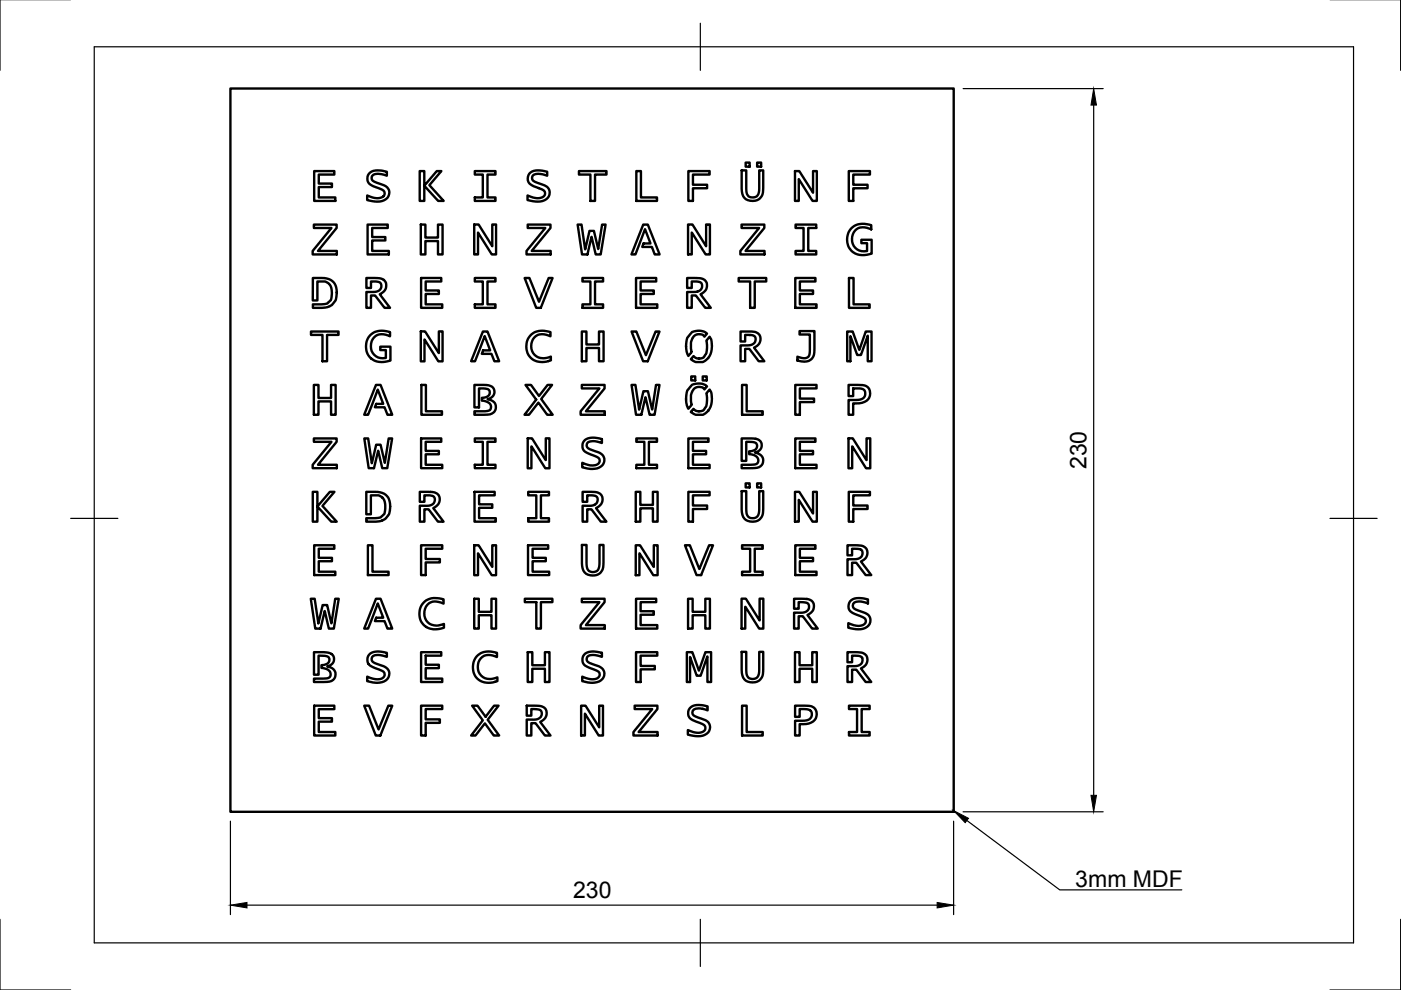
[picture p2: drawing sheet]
<svg xmlns="http://www.w3.org/2000/svg" width="297mm" height="210mm" viewBox="0 0 297 210" stroke-linecap="round" stroke-linejoin="round" font-family="sans-serif">
<defs><g id="words">
<g font-size="4.9">
<text x="230.3" y="99.5" transform="rotate(-90 230.3 99.5)">230</text>
<text x="121.5" y="190.3">230</text>
<text x="228" y="188">3mm MDF</text>
</g>
</g></defs>
<!-- layer: Sichtbar -->
<g fill="none" stroke="#000" stroke-width=".51">
<path d="M48.9 18.8h153.3v153.3h-153.3zM66.6 36.3h4.3v.7h-3.3v1.9h2.8v.8h-2.8v2.2h3.5v.7h-4.5zM78.2 36.8a3.5 3.5 0 0 1 3.8-.4v.9l-1-.4a2.25 2.25 0 0 0-2.1 .5 .83 .83 0 0 0 .5 1.1l1.2 .5a2.09 2.09 0 0 1 1.9 1.8 2.32 2.32 0 0 1-3 1.9l-1.6-.3v-1a3.1 3.1 0 0 0 3.4 .2l.1-.2a.86 .86 0 0 0-.5-1.2l-1.3-.5a1.8 1.8 0 0 1-1.4-2.9zM89 36.3h1v3.1l2.6-3.1h1l-2.6 3 3.1 3.3h-1.2l-2.9-3.2v3.2h-1zM100.7 36.3h4.4v.7h-1.7v4.9h1.7v.7h-4.4v-.7h1.7v-4.9h-1.7zM112.2 36.8a3.5 3.5 0 0 1 3.8-.4v.9l-1-.4a2.2 2.2 0 0 0-2.1 .5 .84 .84 0 0 0 .5 1.1l1.2 .5a2.04 2.04 0 0 1 1.9 1.8 2.18 2.18 0 0 1-2.5 1.9l-2.2-.3v-1a3.2 3.2 0 0 0 3.5 .2l.2-.2a.86 .86 0 0 0-.6-1.2l-1.3-.5a1.85 1.85 0 0 1-1.7-2.2zM122.7 36.3h5.9v.7h-2.4v5.6h-1v-5.6h-2.5zM134.9 36.3h1v5.6h3.4v.7h-4.4zM145.9 36.3h4.6v.7h-3.6v2.2h3v.7h-3v2.7h-1zM157.2 36.1h1v3.9a1.45 1.45 0 0 0 1.7 1.8l.5-.2 .5-.8 .1-4.7h.8v3.7a2.33 2.33 0 0 1-2.2 2.8 2.33 2.33 0 0 1-2.4-2.6zM158.1 34.5h.8v.8h-.8zM160.5 34.5h.9v.8h-.9z"/>
<path d="M168.6 36.3h.9l2.9 4.6v-4.6h.8v6.3h-.9l-2.9-4.6v4.6h-.8zM180 36.3h4.4v.7h-3.5v2.2h3v.7h-3v2.7h-.9zM66.3 58.9a7 7 0 0 1 3.8 .4 3 3 0 0 1 1.3 2.9l-.2 1.5-.9 1-1.3 .5-2.7 .1v-.8h2.3a1.64 1.64 0 0 0 1.3-.7 1.69 1.69 0 0 0 .5-1.4l-.2-1.4-.6-.9-.7-.4h-1.6v4h-1zM66.5 47.6h4.9v.7l-4 4.9h4v.7h-5.1v-.7l4-4.9h-3.8zM77.7 58.9h1.8a1.92 1.92 0 0 1 2.4 1.6 2.02 2.02 0 0 1-1.4 1.9l2.2 2.9h-1.2l-2-2.7h-.8v2.7h-1v-3.4a4.9 4.9 0 0 0 2.5-.2 1.05 1.05 0 0 0 .7-1.2 1.05 1.05 0 0 0-1.2-.8h-1v1.4h-1zM77.9 47.6h4.3v.7h-3.3v2h2.8v.7h-2.8v2.2h3.5v.7h-4.5zM89.2 47.6h1v2.8h2.7v-2.8h.9v6.3h-.9v-2.8h-2.7v2.8h-1zM89.3 58.9h4.3v.8h-3.3v1.9h2.7v.7h-2.7v2.2h3.5v.8h-4.5zM100.5 47.6h1l2.9 4.6v-4.6h.8v6.3h-.9l-3-4.6v4.6h-.8zM100.7 58.9h4.4v.8h-1.7v4.8h1.7v.8h-4.4v-.8h1.7v-4.8h-1.7zM111.2 58.9h1l2.1 5.1 2-5.1h.9l-2.5 6.4h-1zM111.9 47.6h4.8v.7l-4 4.9h4.1v.7h-5.2v-.7l4-4.9h-3.7z"/>
<path d="M122.5 47.6h.8l.8 5.3 .9-3.9h.9l.9 3.8 .9-5.2h.7l-1 6.3h-1.1l-.9-3.7-.9 3.7h-1.1zM123.5 58.9h4.4v.8h-1.7v4.8h1.7v.8h-4.4v-.8h1.7v-4.8h-1.7zM134.9 58.9h4.2v.8h-3.3v1.9h2.8v.7h-2.8v2.2h3.6v.8h-4.5zM136.4 47.6h1l2.4 6.3h-1l-.6-1.5h-2l.2-.8h1.5l-1.1-3-2.1 5.3h-.8zM145.7 58.9h1.7a1.92 1.92 0 0 1 2.5 1.6 2.02 2.02 0 0 1-1.4 1.9l2.2 2.9h-1.2l-2-2.7h-.8v2.7h-1v-3.4h1.5a1.32 1.32 0 0 0 1.4-.4 1.32 1.32 0 0 0 .1-1.5l-.7-.3h-1.3v1.4h-1zM145.9 47.6h.9l2.9 4.6v-4.6h.8v6.3h-.9l-2.9-4.6v4.6h-.8zM156.6 58.9h5.9v.8h-2.5v5.6h-1v-5.6h-2.4zM157.2 47.6h4.9v.7l-4 4.9h4v.7h-5.1v-.7l4-4.9h-3.8zM168.6 58.9h4.3v.8h-3.3v1.9h2.8v.7h-2.8v2.2h3.5v.8h-4.5zM168.7 47.6h4.4v.7h-1.7v4.9h1.7v.7h-4.4v-.7h1.7v-4.9h-1.7zM180 58.9h1v5.6h3.4v.8h-4.4zM180.5 48.4a3.9 3.9 0 0 1 4.2-.7v.9a2.74 2.74 0 0 0-3.7 .7 2.6 2.6 0 0 0 .1 2.9 2.6 2.6 0 0 0 2.7 1v-1.6h-1.2v-.8h2.2v3a3.7 3.7 0 0 1-4.8-1.4 3.7 3.7 0 0 1 .5-4z"/>
<path d="M65.9 70.3h5.9v.7h-2.5v5.6h-.9v-5.6h-2.5zM78.5 71a3.9 3.9 0 0 1 4.2-.6v.9a2.59 2.59 0 0 0-4.1 1.6 2.59 2.59 0 0 0 3.2 3v-1.7h-1.2v-.7h2.2v2.9a3.7 3.7 0 0 1-4.8-1.3 3.7 3.7 0 0 1 .5-4.1zM89.2 70.3h.9l2.9 4.6v-4.6h.8v6.3h-.9l-2.9-4.6v4.6h-.8zM102.4 70.3h1l2.4 6.3h-1l-.6-1.6h-2l.2-.7h1.5l-1.1-3-2.1 5.3h-.8zM112.5 71a3.9 3.9 0 0 1 4.2-.6v.9a2.74 2.74 0 0 0-3.7 .7 2.65 2.65 0 0 0 .2 3.1 2.65 2.65 0 0 0 3.2 .7l.4-.2v.8a3.5 3.5 0 0 1-5.1-1.9 3.6 3.6 0 0 1 .8-3.5zM123.4 70.3h.9v2.7h2.7v-2.7h1v6.3h-1v-2.8h-2.7v2.8h-.9zM133.9 70.3h1l2 5 2.1-5h.8l-2.5 6.3h-.9zM146.6 79.8h.8v.9h-.8zM146.7 70.4l.9-.2 1-.1 .7 .2 .6 .4-.5 .7-.3-.4-.7-.1h-.8l-.6 .5-.5 1.2 .1 2-.7 .9-.4-1.5v-1.5l.2-.9zM149 79.8h.8v.9h-.8zM150.5 71.4l.3 .7 .1 1.3a3.8 3.8 0 0 1-.7 2.5l-1.2 .9h-1.5l-1-.6 .5-.7 .5 .4 .5 .1 1.2-.2 .6-1 .1-1.7-.1-.9zM157 70.3h1.8a1.86 1.86 0 0 1 2.4 1.8l-.3 .8-1 .8 2.2 2.9h-1.2l-2-2.6h-.9v2.6h-1v-3.4a4.9 4.9 0 0 0 2.5-.2 1.03 1.03 0 0 0 .7-1.2 1.03 1.03 0 0 0-1.2-.8h-1v1.4h-1z"/>
<path d="M169.5 70.2h3.2v3.6a2.26 2.26 0 0 1-1.7 2.8l-1.9-.2v-.8l.3 .1a1.57 1.57 0 0 0 2.2-.3l.1-1.1v-3.4h-2.2zM179.6 70.3h1.2l1.4 3.9 1.4-3.9h1.2v6.3h-.8v-5.4l-1.5 4.1h-.8l-1.4-4v5.3h-.7zM66.5 93h4.9v.7l-4 4.8h4v.8h-5.1v-.8l4-4.8h-3.8zM66.5 81.6h1v2.8h2.7v-2.8h1v6.3h-1v-2.8h-2.7v2.8h-1zM77.2 93h.9l.7 5.2 1-3.9h.9l.9 3.8 .8-5.1h.7l-1 6.3h-1.1l-.8-3.7-.9 3.7h-1.1zM79.7 81.6h1l2.5 6.3h-1.1l-.6-1.5h-2l.3-.8h1.5l-1.2-3-2.1 5.3h-.8zM89.3 93h4.3v.7h-3.3v1.9h2.7v.7h-2.7v2.2h3.5v.8h-4.5zM89.3 81.6h1v5.6h3.4v.7h-4.4zM100.6 81.6a7.8 7.8 0 0 1 3.4 .2 1.48 1.48 0 0 1 .8 1.7 1.48 1.48 0 0 1-1.4 1.1 1.65 1.65 0 0 1 1.7 1.7 1.65 1.65 0 0 1-1.8 1.6h-2.7v-.7h2.3a1.02 1.02 0 0 0 1.2-.8 1.02 1.02 0 0 0-.9-1.2l-1-.2v-.7a1.21 1.21 0 0 0 1.3-.3 1.21 1.21 0 0 0 .1-1.4l-.7-.2h-1.3v4h-1zM100.7 93h4.4v.7h-1.7v4.8h1.7v.8h-4.4v-.8h1.7v-4.8h-1.7zM111.4 81.6h1.2l1.7 2.4 1.8-2.4h1l-2.4 3 2.5 3.3h-1.2l-1.8-2.5-2 2.5h-1l2.5-3.2zM111.9 92.9h.9l2.9 4.7v-4.7h.8v6.4h-.9l-2.9-4.6v4.6h-.8z"/>
<path d="M123.4 81.6h4.8v.8l-4 4.8h4v.7h-5.1v-.7l4-4.8h-3.7zM124.1 93.3a4.2 4.2 0 0 1 3.5-.2v.8l-1.5-.4a1.76 1.76 0 0 0-1.6 .5 .86 .86 0 0 0 .5 1.2l1.2 .5a1.89 1.89 0 0 1 1.8 2.6 2.98 2.98 0 0 1-3.4 1l-1.2-.2v-1a3.2 3.2 0 0 0 3.5 .2l.1-.2a.84 .84 0 0 0-.5-1.2l-1.3-.6a1.85 1.85 0 0 1-1.7-2.1zM133.9 81.6h.8l.8 5.3 .9-4h1l.9 3.9 .8-5.2h.7l-1 6.3h-1.1l-.8-3.7-.9 3.7h-1.1zM134.9 93h4.4v.7h-1.7v4.8h1.7v.8h-4.4v-.8h1.7v-4.8h-1.7zM145.9 93h4.3v.7h-3.3v1.9h2.8v.7h-2.8v2.2h3.6v.8h-4.6zM146.7 81.7l.6-.3 1.2-.1 .8 .2 .6 .4-.5 .7-.3-.4-.7-.2-.8 .1-.6 .4-.5 1.3 .1 2-.7 .9-.4-1.4v-1.6l.2-.9zM150.5 82.6l.3 .7 .1 1.3a4 4 0 0 1-.7 2.5l-1.2 .8h-1.5l-1-.6 .5-.6 .4 .3 .5 .2 1.3-.2 .6-1 .1-1.7-.1-.9zM157.2 93a8.8 8.8 0 0 1 3.4 .1 1.47 1.47 0 0 1 .9 1.7 1.47 1.47 0 0 1-1.4 1.2 1.65 1.65 0 0 1 1.7 1.6 1.65 1.65 0 0 1-1.8 1.6l-2.8 .1v-.8h2.3a1.03 1.03 0 0 0 1.3-.8 1.03 1.03 0 0 0-.9-1.2l-1.1-.2v-.6a1.26 1.26 0 0 0 1.6-1.6l-.5-.3-1.7-.1v4h-1zM157.3 81.6h1v5.6h3.4v.7h-4.4zM168.6 93h4.3v.7h-3.3v1.9h2.8v.7h-2.8v2.2h3.5v.8h-4.5zM168.6 81.6h4.5v.8h-3.5v2.1h3v.8h-3v2.6h-1zM179.9 92.9h.9l2.9 4.7v-4.7h.8v6.4h-.9l-2.9-4.6v4.6h-.8z"/>
<path d="M179.9 81.6h2.1a1.95 1.95 0 0 1 2.4 2.3 2.45 2.45 0 0 1-2.8 1.6h-.7v2.4h-1v-3.1h1.6a1.51 1.51 0 0 0 1.9-1.6l-.1-.5-.4-.2-2-.1v1.6h-1zM66.3 104.3h1v3.1l2.6-3.1h1l-2.5 3 3 3.3h-1.2l-2.9-3.2v3.2h-1zM66.6 115.6h4.3v.7h-3.3v2h2.8v.7h-2.8v2.2h3.5v.7h-4.5zM77.7 104.3a7.2 7.2 0 0 1 3.7 .4 3.2 3.2 0 0 1 1.3 2.8l-.2 1.5-.9 1.1-1.3 .4-2.6 .1v-.7l2.1-.1a1.67 1.67 0 0 0 1.5-.6 1.69 1.69 0 0 0 .4-1.5l-.1-1.2-.5-1-.8-.5h-1.7v4h-.9zM78 115.6h1v5.6h3.4v.7h-4.4zM89 104.3h1.8a1.95 1.95 0 0 1 2.4 1.5 2.02 2.02 0 0 1-1.3 1.9l2.1 2.9h-1.1l-2-2.6h-.9v2.6h-1v-3.4a4.7 4.7 0 0 0 2.5-.1 1.04 1.04 0 0 0 .7-1.3 1.04 1.04 0 0 0-1.2-.8h-1v1.4h-1zM89.3 115.6h4.5v.7h-3.5v2.2h3v.7h-3v2.7h-1zM100.5 115.6h1l2.9 4.6v-4.6h.8v6.4h-.9l-3-4.7v4.7h-.8zM100.6 104.3h4.3v.7h-3.3v1.9h2.8v.8h-2.8v2.2h3.5v.7h-4.5zM112 115.6h4.2v.7h-3.3v2h2.8v.7h-2.8v2.2h3.5v.7h-4.4zM112 104.3h4.4v.7h-1.7v4.9h1.7v.7h-4.4v-.7h1.7v-4.9h-1.7zM123.4 115.5h1v3.9a1.45 1.45 0 0 0 1.6 1.9l.3-.1a1.71 1.71 0 0 0 .8-1.8v-3.9h.9v3.7a2.33 2.33 0 0 1-2.2 2.9 2.33 2.33 0 0 1-2.4-2.7z"/>
<path d="M123.5 104.3h1.8a1.95 1.95 0 0 1 2.5 1.5 2 2 0 0 1-1.4 1.9l2.2 2.9h-1.2l-2-2.6h-.9v2.6h-1v-3.4a4.7 4.7 0 0 0 2.5-.1 1.05 1.05 0 0 0 .7-1.3 1.05 1.05 0 0 0-1.2-.8h-1v1.4h-1zM134.8 104.3h1v2.8h2.6v-2.8h1v6.3h-1v-2.8h-2.6v2.8h-1zM134.8 115.6h.9l2.9 4.6v-4.6h.8v6.4h-.9l-2.9-4.7v4.7h-.8zM145.2 115.6h1.1l2 5 2-5h.9l-2.5 6.3h-1zM145.9 104.3h4.6v.7h-3.6v2.2h3v.7h-3v2.7h-1zM157.2 104.1h1v3.9a1.45 1.45 0 0 0 1.7 1.8l.7-.4 .3-.6 .1-4.7h.8v3.7a2.33 2.33 0 0 1-2.2 2.8 2.33 2.33 0 0 1-2.4-2.6zM157.3 115.6h4.4v.7h-1.7v4.9h1.7v.7h-4.4v-.7h1.7v-4.9h-1.7zM158.1 102.5h.8v.8h-.8zM160.5 102.5h.9v.8h-.9zM168.6 104.3h.9l2.9 4.6v-4.6h.8v6.3h-.9l-2.9-4.6v4.6h-.8zM168.6 115.6h4.3v.7h-3.3v2h2.8v.7h-2.8v2.2h3.5v.7h-4.5zM179.7 115.6h1.8a1.94 1.94 0 0 1 2.4 1.6 1.97 1.97 0 0 1-1.4 1.9l2.2 2.8h-1.2l-2-2.6h-.8v2.6h-1v-3.3a4.9 4.9 0 0 0 2.5-.2 1.03 1.03 0 0 0 .7-1.3 1.03 1.03 0 0 0-1.2-.7l-1-.1v1.4h-1z"/>
<path d="M180 104.3h4.4v.7h-3.5v2.2h3v.7h-3v2.7h-.9zM65.9 127h.8l.8 5.2 .9-3.9h1l.9 3.9 .8-5.2h.7l-1 6.3h-1.1l-.8-3.7-.9 3.7h-1.2zM66.6 138.3h2.5a1.5 1.5 0 0 1 1.7 1.4 1.5 1.5 0 0 1-1.4 1.6 1.65 1.65 0 0 1 1.7 1.7 1.65 1.65 0 0 1-1.8 1.6h-2.7v-.7h2.3a1.03 1.03 0 0 0 1.2-.8 1.03 1.03 0 0 0-.9-1.2l-1-.3v-.6a1.26 1.26 0 0 0 1.5-1.5l-.5-.4-1.7-.1v4.1h-.9zM78.5 138.6a4.3 4.3 0 0 1 3.5-.2v.9l-1.5-.4a1.33 1.33 0 0 0-1.7 .9 1.2 1.2 0 0 0 1.1 1l.7 .2a1.89 1.89 0 0 1 1.8 2.6 3.2 3.2 0 0 1-3.9 1l-.6-.2v-.9a3.2 3.2 0 0 0 3.4 .1l.1-.2a.84 .84 0 0 0-.5-1.2l-1.3-.5a1.85 1.85 0 0 1-1.7-2.2zM79.7 127h1l2.5 6.3h-1.1l-.6-1.6h-2l.3-.7h1.5l-1.2-3.1-2.1 5.4h-.8zM89.3 138.3h4.3v.7h-3.3v1.9h2.7v.8h-2.7v2.2h3.5v.7h-4.5zM89.9 127.7a3.9 3.9 0 0 1 4.1-.6v.9a2.7 2.7 0 0 0-3.7 .6 2.64 2.64 0 0 0 .3 3.2 2.64 2.64 0 0 0 3.1 .6l.4-.1v.8a3.6 3.6 0 0 1-5.1-1.9 3.6 3.6 0 0 1 .9-3.5zM100.5 127h1v2.7h2.7v-2.7h1v6.3h-1v-2.9h-2.7v2.9h-1zM101.2 139.1a3.9 3.9 0 0 1 4.2-.7v.9a2.6 2.6 0 0 0-4.1 1.9 2.6 2.6 0 0 0 3.7 2.6l.5-.2v.8a3.5 3.5 0 0 1-5.1-1.9 3.7 3.7 0 0 1 .8-3.4zM111.3 127h5.8v.7h-2.4v5.6h-1v-5.6h-2.4zM111.9 138.3h1v2.7h2.6v-2.7h1v6.3h-1v-2.8h-2.6v2.8h-1zM123.4 127h4.8v.7l-4 4.8h4v.8h-5.1v-.8l4-4.8h-3.7z"/>
<path d="M124.1 138.6a4.3 4.3 0 0 1 3.5-.2v.9l-1.5-.4a1.34 1.34 0 0 0-1.7 .9 1.2 1.2 0 0 0 1.1 1l.7 .2a1.89 1.89 0 0 1 1.8 2.6 3.2 3.2 0 0 1-3.9 1l-.7-.2v-.9a3.2 3.2 0 0 0 3.5 .1l.1-.2a.84 .84 0 0 0-.5-1.2l-1.3-.5a1.85 1.85 0 0 1-1.7-2.2zM134.9 138.3h4.5v.7h-3.6v2.2h3v.7h-3v2.7h-.9zM134.9 127h4.2v.7h-3.3v1.9h2.8v.7h-2.8v2.2h3.6v.8h-4.5zM145.6 138.3h1.2l1.4 3.9 1.4-3.9h1.2v6.3h-.8v-5.4l-1.5 4.1h-.8l-1.4-4v5.3h-.7zM145.9 127h1v2.7h2.6v-2.7h1v6.3h-1v-2.9h-2.6v2.9h-1zM157.2 126.9h.9l2.9 4.6 .1-4.6h.7v6.4h-.8l-3-4.7v4.7h-.8zM157.2 138.2h1v3.8a1.45 1.45 0 0 0 1.7 1.9l.5-.2 .5-.8 .1-4.7h.8v3.7a2.33 2.33 0 0 1-2.2 2.8 2.33 2.33 0 0 1-2.4-2.7zM168.4 127h1.7a1.92 1.92 0 0 1 2.5 1.5 2.02 2.02 0 0 1-1.4 1.9l2.2 2.9h-1.2l-2-2.6h-.9v2.6h-.9v-3.4a4.8 4.8 0 0 0 2.4-.2 1.05 1.05 0 0 0 .7-1.2 1.05 1.05 0 0 0-1.2-.8h-1v1.4h-.9zM168.6 138.3h.9v2.7h2.7v-2.7h1v6.3h-1v-2.8h-2.7v2.8h-.9zM179.7 138.3h1.8a1.94 1.94 0 0 1 2.4 1.5 1.97 1.97 0 0 1-1.4 1.9l2.2 2.9h-1.2l-2-2.6h-.8v2.6h-1v-3.4a4.9 4.9 0 0 0 2.5-.2 1.03 1.03 0 0 0 .7-1.2 1.03 1.03 0 0 0-1.2-.8h-1v1.4h-1zM180.2 127.5a3.5 3.5 0 0 1 3.8-.4v.8l-1-.3a1.53 1.53 0 0 0-2.2 .8 1.19 1.19 0 0 0 1.2 1l.6 .3a2.04 2.04 0 0 1 2 1.8 2.18 2.18 0 0 1-2.6 1.9l-2.1-.3v-1a3.1 3.1 0 0 0 3.4 .2l.2-.2a.86 .86 0 0 0-.6-1.3l-1.3-.5a1.85 1.85 0 0 1-1.7-2.1zM66.6 149.6h4.3v.8h-3.3v1.9h2.8v.7h-2.8v2.2h3.5v.7h-4.5z"/>
<path d="M77.2 149.6h1.1l2 5.1 2-5.1h.9l-2.6 6.3h-.9zM89.3 149.6h4.5v.7h-3.5v2.2h3v.8h-3v2.6h-1zM100.1 149.6h1.1l1.8 2.4 1.8-2.4h.9l-2.3 3 2.4 3.3h-1.1l-1.9-2.5-2 2.5h-.9l2.5-3.2zM111.7 149.6h1.8a1.95 1.95 0 0 1 2.4 1.5 2.02 2.02 0 0 1-1.4 2l2.2 2.8h-1.2l-2-2.6h-.9v2.6h-.9v-3.3a4.7 4.7 0 0 0 2.5-.2 1.04 1.04 0 0 0 .7-1.2 1.04 1.04 0 0 0-1.2-.8l-1.1-.1v1.4h-.9zM123.2 149.6h.9l2.9 4.6v-4.6h.8v6.3h-.9l-2.9-4.6v4.6h-.8zM134.6 149.6h4.8v.7l-4 4.9h4v.7h-5.1v-.7l4-4.9h-3.7zM146.2 150.2a3.5 3.5 0 0 1 3.8-.4v.8l-1-.3a1.54 1.54 0 0 0-2.2 .8 1.19 1.19 0 0 0 1.2 1l.6 .2a2.09 2.09 0 0 1 2 1.9 2.32 2.32 0 0 1-3.1 1.9l-1.7-.3v-1a3.1 3.1 0 0 0 3.5 .1l.2-.1a.86 .86 0 0 0-.6-1.3l-1.3-.5a1.82 1.82 0 0 1-1.6-2.5zM157.3 149.6h1v5.6h3.4v.7h-4.4zM168.6 149.6h2a1.95 1.95 0 0 1 2.5 2.3 2.44 2.44 0 0 1-2.8 1.6h-.8v2.4h-.9v-3.1h1.6a1.51 1.51 0 0 0 1.9-1.6l-.2-.5-.4-.2-2-.2v1.7h-.9zM180 149.6h4.4v.7h-1.7v4.9h1.7v.7h-4.4v-.7h1.7v-4.9h-1.7z"/>
</g>
<!-- layer: Border -->
<path d="M0 -.1v15M297 -.1v15M20 9.9h267v190h-267zM148.5 4.9v10M15 109.9h10M282 109.9h10M0 194.9v15h15M148.5 194.9v10M297 194.9v15h-15" fill="none" stroke="#000" stroke-width=".25"/>
<!-- layer: Dimensions -->
<path d="M204.2 18.8h29.7M231.9 22.3v146.3M48.9 174.1v19.8M202.2 174.1v19.8M204.2 172.1h29.7M52.4 191.9h146.3" fill="none" stroke="#000" stroke-width=".25"/>
<path d="M231.9 18.8l.6 3.5h-1.2zM231.3 168.6h1.2l-.6 3.5zM48.9 191.9l3.5-.6v1.2zM198.7 191.3l3.5 .6-3.5 .6z" fill="#000" stroke="#000" stroke-width=".21"/>
<!-- layer: Annotations -->
<path d="M202.2 171.9l3.1 1.6-.7 .9z" fill="#000" stroke="#000" stroke-width=".21"/>
<path d="M205 174l19.7 14.7h25.9" fill="none" stroke="#000" stroke-width=".25"/>
<use href="#words"/>
</svg>
